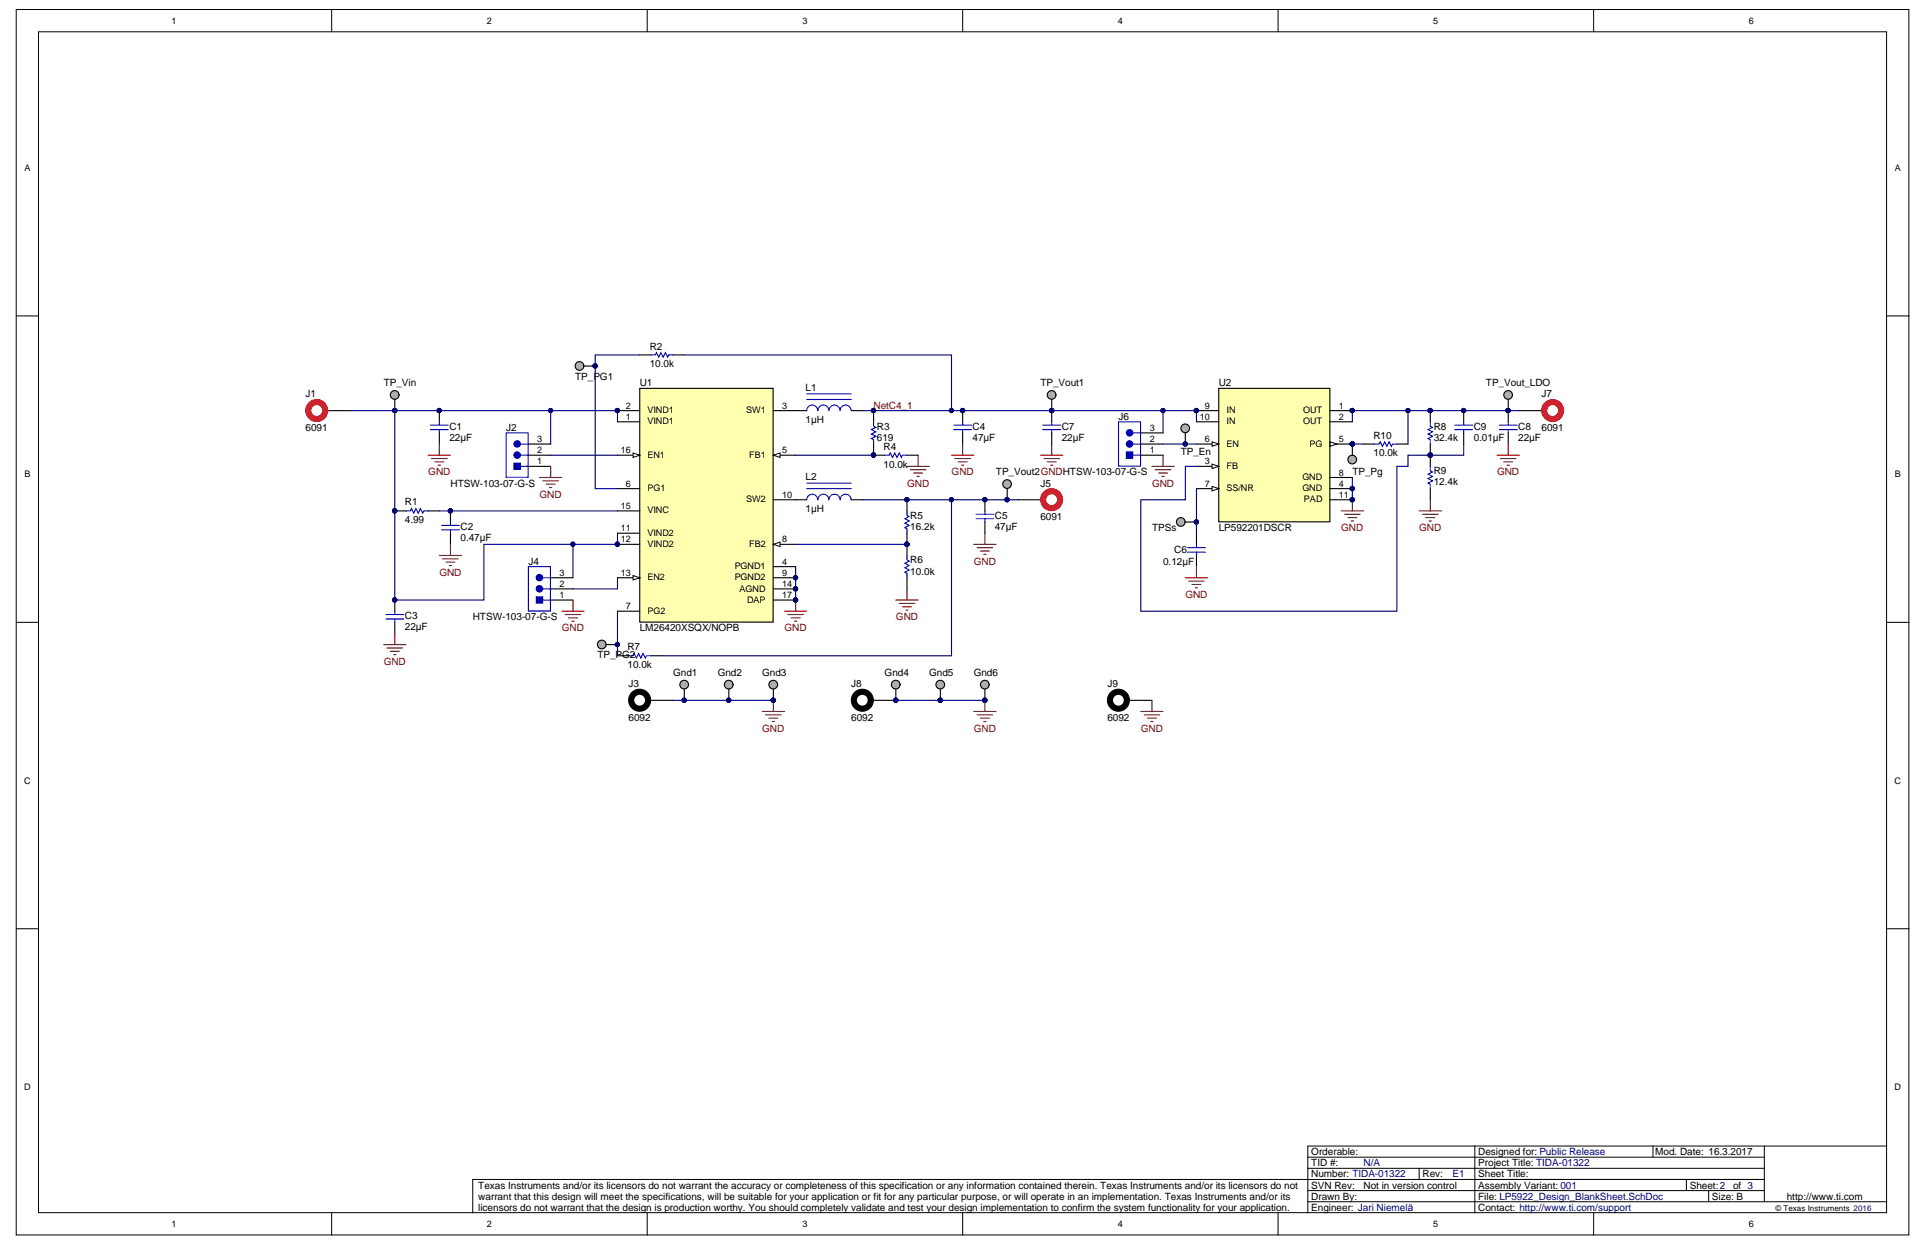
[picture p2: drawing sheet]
<svg xmlns="http://www.w3.org/2000/svg" width="432mm" height="279mm" viewBox="0 0 432 279" stroke-linecap="round" stroke-linejoin="round" font-family="sans-serif">
<defs><g id="words">
<g font-size="2.2">
<text x="145.6" y="82.2">10.0k</text>
<text x="145.6" y="78.3">R2</text>
<text x="68.5" y="89">J1</text>
<text x="86" y="86.5">TP_Vin</text>
<text x="128.9" y="85">TP_PG1</text>
<text x="143.4" y="86.5">U1</text>
<text x="180.5" y="87.5">L1</text>
<text x="233.2" y="86.5">TP_Vout1</text>
<text x="273.1" y="86.5">U2</text>
<text x="333" y="86.5">TP_Vout_LDO</text>
<text x="345.4" y="89">J7</text>
<text x="180.5" y="94.7">1µH</text>
<text x="250.7" y="94">J6</text>
<text x="68.5" y="96.5">6091</text>
<text x="100.7" y="98.7">22µF</text>
<text x="100.7" y="96.2">C1</text>
<text x="113.4" y="96.5">J2</text>
<text x="196.5" y="98.7">619</text>
<text x="196.5" y="96.2">R3</text>
<text x="198" y="100.7">R4</text>
<text x="217.9" y="98.7">47µF</text>
<text x="217.9" y="96.2">C4</text>
<text x="237.9" y="98.7">22µF</text>
<text x="237.9" y="96.2">C7</text>
<text x="264.6" y="102">TP_En</text>
<text x="307.8" y="98.2">R10</text>
<text x="321.3" y="98.7">32.4k</text>
<text x="321.3" y="96.2">R8</text>
<text x="330.2" y="98.7">0.01µF</text>
<text x="330.2" y="96.2">C9</text>
<text x="340.2" y="98.7">22µF</text>
<text x="340.2" y="96.2">C8</text>
<text x="345.4" y="96.5">6091</text>
<text x="180.5" y="107.5">L2</text>
<text x="198" y="104.7">10.0k</text>
<text x="223.2" y="106.5">TP_Vout2GNDHTSW-103-07-G-S</text>
<text x="303" y="106.5">TP_Pg</text>
<text x="307.8" y="102.2">10.0k</text>
<text x="321.3" y="106.2">R9</text>
<text x="90.7" y="113.2">R1</text>
<text x="101" y="109">HTSW-103-07-G-S</text>
<text x="233.2" y="109">J5</text>
<text x="321.3" y="108.7">12.4k</text>
<text x="90.7" y="117.2">4.99</text>
<text x="103.2" y="118.7">C2</text>
<text x="180.5" y="114.7">1µH</text>
<text x="204" y="118.7">16.2k</text>
<text x="204" y="116.2">R5</text>
<text x="222.9" y="118.7">47µF</text>
<text x="222.9" y="116.2">C5</text>
<text x="233.2" y="116.5">6091</text>
<text x="258.1" y="119">TPSs</text>
<text x="273.1" y="119">LP592201DSCR</text>
<text x="103.2" y="121.2">0.47µF</text>
<text x="263.1" y="123.9">C6</text>
<text x="118.4" y="126.4">J4</text>
<text x="204" y="128.7">10.0k</text>
<text x="204" y="126.2">R6</text>
<text x="260.6" y="126.4">0.12µF</text>
<text x="90.7" y="141.1">22µF</text>
<text x="90.7" y="138.7">C3</text>
<text x="105.9" y="138.9">HTSW-103-07-G-S</text>
<text x="143.4" y="141.4">LM26420XSQX/NOPB</text>
<text x="133.9" y="147.4">TP_PG2</text>
<text x="140.6" y="149.6">10.0k</text>
<text x="140.6" y="145.6">R7</text>
<text x="140.9" y="153.9">J3</text>
<text x="150.8" y="151.4">Gnd1</text>
<text x="160.8" y="151.4">Gnd2</text>
<text x="170.8" y="151.4">Gnd3</text>
<text x="190.8" y="153.9">J8</text>
<text x="198.2" y="151.4">Gnd4</text>
<text x="208.2" y="151.4">Gnd5</text>
<text x="218.2" y="151.4">Gnd6</text>
<text x="248.2" y="153.9">J9</text>
<text x="140.9" y="161.4">6092</text>
<text x="190.8" y="161.4">6092</text>
<text x="248.2" y="161.4">6092</text>
<text x="293.8" y="263.7">Number: TIDA-01322</text>
<text x="293.8" y="261.2">TID #:</text>
<text x="293.8" y="258.7">Orderable:</text>
<text x="318.8" y="263.7">Rev:</text>
<text x="331.2" y="263.7">Sheet Title:</text>
<text x="331.2" y="261.2">Project Title: TIDA-01322</text>
<text x="331.2" y="258.7">Designed for: Public Release</text>
<text x="370.9" y="258.7">Mod. Date: 16.3.2017</text>
<text x="107.2" y="266.2">Texas Instruments and/or its licensors do not warrant the accuracy or completeness of this specification or any information contained therein. Texas Instruments and/or its licensors do not</text>
<text x="107.2" y="268.7">warrant that this design will meet the specifications, will be suitable for your application or fit for any particular purpose, or will operate in an implementation. Texas Instruments and/or its</text>
<text x="293.8" y="268.7">Drawn By:</text>
<text x="293.8" y="266.2">SVN Rev:</text>
<text x="305.5" y="266.2">Not in version control</text>
<text x="331.2" y="268.7">File: LP5922_Design_BlankSheet.SchDoc</text>
<text x="331.2" y="266.2">Assembly Variant: 001</text>
<text x="378.6" y="266.2">Sheet:2</text>
<text x="383.6" y="268.7">Size: B</text>
<text x="388.4" y="266.2">of 3</text>
<text x="400.4" y="268.7">http://www.ti.com</text>
<text x="107.2" y="271.2">licensors do not warrant that the design is production worthy. You should completely validate and test your design implementation to confirm the system functionality for your application.</text>
<text x="293.8" y="271.2">Engineer: Jari Niemelä</text>
<text x="331.2" y="271.2">Contact: http://www.ti.com/support</text>
</g>
<g font-size="2.2" fill="#800000">
<text x="195.7" y="91.5">NetC4_1</text>
<text x="96" y="106.5">GND</text>
<text x="213.2" y="106.5">GND</text>
<text x="335.5" y="106.5">GND</text>
<text x="120.9" y="111.5">GND</text>
<text x="203.3" y="109">GND</text>
<text x="258.1" y="109">GND</text>
<text x="300.5" y="119">GND</text>
<text x="318" y="119">GND</text>
<text x="98.5" y="128.9">GND</text>
<text x="218.2" y="126.4">GND</text>
<text x="265.6" y="133.9">GND</text>
<text x="125.9" y="141.4">GND</text>
<text x="175.8" y="141.4">GND</text>
<text x="200.8" y="138.9">GND</text>
<text x="86" y="148.9">GND</text>
<text x="170.8" y="163.9">GND</text>
<text x="218.2" y="163.9">GND</text>
<text x="255.6" y="163.9">GND</text>
</g>
<g font-size="2.2" fill="#000080">
<text x="305.5" y="261.2">N/A</text>
<text x="325.5" y="263.7">E1</text>
</g>
<g font-size="2">
<text x="38.4" y="5.3">1</text>
<text x="109.1" y="5.3">2</text>
<text x="179.8" y="5.3">3</text>
<text x="250.5" y="5.3">4</text>
<text x="321.2" y="5.3">5</text>
<text x="391.9" y="5.3">6</text>
<text x="5.5" y="38.3">A</text>
<text x="424.6" y="38.3">A</text>
<text x="140.2" y="91.6">2</text>
<text x="140.2" y="94">1</text>
<text x="145.1" y="92.5">VIND1</text>
<text x="145.1" y="95">VIND1</text>
<text x="167.2" y="92.5">SW1</text>
<text x="175.3" y="91.6">3</text>
<text x="268.9" y="94">10</text>
<text x="270" y="91.6">9</text>
<text x="274.8" y="92.5">IN</text>
<text x="274.8" y="95">IN</text>
<text x="292" y="92.5">OUT</text>
<text x="292" y="95">OUT</text>
<text x="300" y="91.6">1</text>
<text x="300" y="94">2</text>
<text x="120.4" y="101.5">2</text>
<text x="120.4" y="99">3</text>
<text x="139.1" y="101.5">16</text>
<text x="175.3" y="101.5">5</text>
<text x="257.6" y="101.5">1</text>
<text x="257.6" y="99">2</text>
<text x="257.6" y="96.5">3</text>
<text x="270" y="99">6</text>
<text x="274.8" y="100">EN</text>
<text x="293.4" y="100">PG</text>
<text x="300" y="99">5</text>
<text x="5.5" y="106.9">B</text>
<text x="120.4" y="104">1</text>
<text x="145.1" y="102.5">EN1</text>
<text x="167.9" y="102.5">FB1</text>
<text x="270" y="104">3</text>
<text x="274.8" y="105">FB</text>
<text x="291.8" y="107.5">GND</text>
<text x="300" y="106.5">8</text>
<text x="424.6" y="106.9">B</text>
<text x="140.2" y="109">6</text>
<text x="145.1" y="110">PG1</text>
<text x="167.2" y="112.5">SW2</text>
<text x="175.3" y="111.5">10</text>
<text x="270" y="109">7</text>
<text x="274.8" y="110">SS/NR</text>
<text x="291.8" y="110">GND</text>
<text x="292.2" y="112.5">PAD</text>
<text x="300" y="109">4</text>
<text x="300" y="111.5">11</text>
<text x="139.1" y="119">11</text>
<text x="139.1" y="114">15</text>
<text x="145.1" y="120">VIND2</text>
<text x="145.1" y="115">VINC</text>
<text x="139.1" y="121.5">12</text>
<text x="145.1" y="122.5">VIND2</text>
<text x="167.9" y="122.5">FB2</text>
<text x="175.3" y="121.5">8</text>
<text x="125.4" y="131.5">2</text>
<text x="125.4" y="129">3</text>
<text x="139.1" y="129">13</text>
<text x="145.1" y="130">EN2</text>
<text x="164.6" y="127.5">PGND1</text>
<text x="164.6" y="130">PGND2</text>
<text x="175.3" y="126.5">4</text>
<text x="175.3" y="129">9</text>
<text x="175.3" y="131.5">14</text>
<text x="125.4" y="134">1</text>
<text x="140.2" y="136.5">7</text>
<text x="145.1" y="137.5">PG2</text>
<text x="165.7" y="132.5">AGND</text>
<text x="167.4" y="135">DAP</text>
<text x="175.3" y="134">17</text>
<text x="5.4" y="175.5">C</text>
<text x="424.5" y="175.5">C</text>
<text x="5.4" y="244.1">D</text>
<text x="424.5" y="244.1">D</text>
<text x="38.4" y="274.8">1</text>
<text x="109.1" y="274.8">2</text>
<text x="179.8" y="274.8">3</text>
<text x="250.5" y="274.8">4</text>
<text x="321.2" y="274.8">5</text>
<text x="391.9" y="274.8">6</text>
</g>
<text font-size="1.8" x="397.8" y="271.3">© Texas Instruments 2016</text>
</g></defs>
<g fill="#fff" stroke="#000" stroke-width=".22">
<path d="M3.6 2.1h424.1v274.5h-424.1z"/>
<path d="M8.6 7.1h414.1v264.5h-414.1z"/>
</g>
<g fill="none" stroke="#000" stroke-width=".22">
<path d="M74.3 2.1v5M145 2.1v5M215.7 2.1v5M286.4 2.1v5M357.1 2.1v5M3.6 70.8h5M422.8 70.8h5M3.6 139.4h5M422.8 139.4h5M3.6 208h5M422.8 208h5M293.1 259.2h102.2"/>
<path d="M330.5 256.7h-37.4v14.9M370.4 256.7v2.5M395.3 256.7v12.4M422.8 256.7h-92.3v14.9M74.3 271.6v5M145 271.6v5M215.7 271.6v5M286.4 271.6v5M293.1 269.1h129.7M293.1 266.6h102.2M293.1 261.7h102.2M318 261.7v2.4"/>
<path d="M357.1 271.6v5M377.9 264.1v2.5M382.9 266.6v2.5M395.3 264.1h-289.4v7.5"/>
<circle cx="143.3" cy="156.8" r="2.47"/>
</g>
<path d="M175.8 136.9h5M176.5 137.6h3.5M177.3 138.4h2M178 139.1h.5M178.3 134.4v2.5M170.8 159.3h5M173.3 156.8v2.5M171.5 160.1h3.5M172.3 160.8h2M173 161.6h.5" fill="none" stroke="#800000" stroke-width=".25"/>
<g fill="#000080" stroke="#000080" stroke-width=".22">
<circle cx="178.3" cy="134.4" r=".47"/>
<circle cx="173.3" cy="156.8" r=".47"/>
</g>
<path d="M73.5 92h5M145.8 156.8h5" fill="none" stroke="#000" stroke-width=".25"/>
<circle cx="143.3" cy="156.8" r="1.85" fill="none" stroke="#000" stroke-width="1.2"/>
<circle cx="71" cy="91.9" r="1.85" fill="none" stroke="#ee0e22" stroke-width="1.2"/>
<circle cx="71" cy="91.9" r="2.47" fill="none" stroke="#ee0e22" stroke-width=".22"/>
<path d="M113.4 97h5v9.9h-5z" fill="#fff" stroke="#00f" stroke-width=".25"/>
<path d="M116.7 99.5h1.7M91 114.4h1l.2-.5 .5 1 .5-1 .5 1 .5-1 .5 1 .3-.5h1M98.9 117.7h4M98.9 118.7h4M100.9 116.9v.8M100.9 118.7v.7M116.7 101.9h1.7M116.7 104.4h1.7" fill="none" stroke="#00f" stroke-width=".25"/>
<g fill="#00f" stroke="#00f" stroke-width=".25">
<circle cx="115.9" cy="101.9" r=".72"/>
<circle cx="115.9" cy="99.4" r=".72"/>
</g>
<path d="M118.4 99.5h5M88.5 114.4h2.5M96 114.4h2.4M100.9 114.4v2.5M100.9 119.4v2.5M118.4 104.4h5M118.4 101.9h5" fill="none" stroke="#000" stroke-width=".25"/>
<path d="M115.2 103.7h1.4v1.4h-1.4z" fill="#00f" stroke="#00f" stroke-width=".22"/>
<path d="M120.9 106.9h5M121.6 107.7h3.5M122.4 108.4h2M123.1 109.2h.5M123.4 104.4v2.5M98.4 124.4h5M99.2 125.2h3.5M99.9 125.9h2M100.7 126.7h.5M100.9 121.9v2.5" fill="none" stroke="#800000" stroke-width=".25"/>
<g fill="#000080" stroke="#000080" stroke-width=".22">
<circle cx="88.4" cy="114.4" r=".47"/>
<circle cx="100.9" cy="114.4" r=".47"/>
</g>
<path d="M118.4 126.9h4.9v9.9h-4.9z" fill="#fff" stroke="#00f" stroke-width=".25"/>
<g fill="none" stroke="#00f" stroke-width=".25">
<path d="M96.4 95.2h4M96.4 96.2h4M98.4 94.5v.7M98.4 96.2v.8M218.7 115.2h4M218.7 116.2h4M220.7 114.4v.8M220.7 116.2v.7M86.5 137.6h4M86.5 138.6h4M88.5 136.9v.7M88.5 138.6v.8"/>
<path d="M121.6 131.9h1.8M121.6 134.4h1.8M121.6 129.4h1.8"/>
</g>
<g fill="#00f" stroke="#00f" stroke-width=".25">
<circle cx="120.9" cy="131.9" r=".72"/>
<circle cx="120.9" cy="129.4" r=".72"/>
</g>
<path d="M98.4 92v2.5M98.4 97v2.5M220.7 111.9v2.5M220.7 116.9v2.5M228.2 111.9h5M88.5 134.4v2.5M88.5 139.4v2.5M123.4 134.4h5M123.4 131.9h5M123.4 129.4h5" fill="none" stroke="#000" stroke-width=".25"/>
<path d="M120.2 133.6h1.4v1.5h-1.4z" fill="#00f" stroke="#00f" stroke-width=".22"/>
<g fill="none" stroke="#800000" stroke-width=".25">
<path d="M98.4 99.5v2.4M215.7 99.5v2.4M96 101.9h4.9M96.7 102.7h3.5M97.4 103.4h2M98.2 104.2h.5M203.2 104.4h5M204 105.2h3.5M204.7 105.9h2M205.5 106.7h.5M205.7 101.9v2.5M213.2 101.9h5"/>
<path d="M214 102.7h3.5M214.7 103.4h2M215.5 104.2h.5M220.7 119.4v2.5M125.9 136.9h5M126.6 137.6h3.5M127.4 138.4h2M128.1 139.1h.5M128.4 134.4v2.5M200.7 134.4h5M201.5 135.1h3.5M202.2 135.9h2"/>
<path d="M203 136.6h.5M203.2 131.9v2.5M218.2 121.9h5M219 122.7h3.4M219.7 123.4h2M220.4 124.2h.5M86 144.4h5M86.7 145.1h3.5M87.5 145.9h2M88.2 146.6h.5M88.5 141.9v2.5"/>
</g>
<g fill="#000080" stroke="#000080" stroke-width=".22">
<circle cx="98.4" cy="91.9" r=".47"/>
<circle cx="88.4" cy="134.4" r=".47"/>
<circle cx="220.7" cy="111.9" r=".47"/>
</g>
<circle cx="235.6" cy="111.9" r="1.85" fill="none" stroke="#ee0e22" stroke-width="1.2"/>
<circle cx="235.6" cy="111.9" r="2.47" fill="none" stroke="#ee0e22" stroke-width=".22"/>
<path d="M273.1 87h24.9v29.9h-24.9z" fill="#ffffb0" stroke="#000" stroke-width=".25"/>
<path d="M298 92h5M298 94.5h5M268.1 104.4h5" fill="none" stroke="#000" stroke-width=".25"/>
<circle cx="303" cy="91.9" r=".47" fill="#000080" stroke="#000080" stroke-width=".22"/>
<path d="M271.6 103.9l1.5 .5-1.5 .5z" fill="#fff"/>
<path d="M271.6 103.9l1.5 .5-1.5 .5z" fill="none" stroke="#000" stroke-width=".22"/>
<path d="M298 99.5h5M298 109.4h5" fill="none" stroke="#000" stroke-width=".25"/>
<circle cx="303" cy="109.4" r=".47" fill="#000080" stroke="#000080" stroke-width=".22"/>
<path d="M298 99l1.5 .5-1.5 .4z" fill="#fff"/>
<path d="M298 99l1.5 .5-1.5 .4z" fill="none" stroke="#000" stroke-width=".22"/>
<circle cx="303" cy="99.4" r=".47" fill="#000080" stroke="#000080" stroke-width=".22"/>
<path d="M268.1 99.5h5" fill="none" stroke="#000" stroke-width=".25"/>
<path d="M271.6 99l1.5 .5-1.5 .4z" fill="#fff"/>
<path d="M271.6 99l1.5 .5-1.5 .4z" fill="none" stroke="#000" stroke-width=".22"/>
<path d="M268.1 109.4h5" fill="none" stroke="#000" stroke-width=".25"/>
<path d="M271.6 108.9l1.5 .5-1.5 .5z" fill="#fff"/>
<path d="M271.6 108.9l1.5 .5-1.5 .5z" fill="none" stroke="#000" stroke-width=".22"/>
<path d="M268.1 92h5M268.1 94.5h5M298 106.9h5M298 111.9h5" fill="none" stroke="#000" stroke-width=".25"/>
<g fill="#000080" stroke="#000080" stroke-width=".22">
<circle cx="268.1" cy="91.9" r=".47"/>
<circle cx="303" cy="111.9" r=".47"/>
<circle cx="303" cy="91.9" r=".47"/>
<circle cx="303" cy="109.4" r=".47"/>
<circle cx="303" cy="99.4" r=".47"/>
</g>
<path d="M300.5 114.4h5M301.3 115.2h3.5M302 115.9h2M302.8 116.7h.5M303 111.9v2.5" fill="none" stroke="#800000" stroke-width=".25"/>
<path d="M250.6 94.5h5v9.9h-5z" fill="#fff" stroke="#00f" stroke-width=".25"/>
<g fill="none" stroke="#00f" stroke-width=".25">
<path d="M213.7 95.2h4M213.7 96.2h4M215.7 94.5v.7M215.7 96.2v.8M233.7 95.2h4M233.7 96.2h4M235.7 94.5v.7M235.7 96.2v.8M253.9 99.5h1.7M253.9 97h1.7M326 95.2h4M326 96.2h4"/>
<path d="M328 94.5v.7M328 96.2v.8M253.9 101.9h1.7M266.1 122.7h4M266.1 123.7h4M268.1 121.9v.8M268.1 123.7v.7"/>
</g>
<g fill="#00f" stroke="#00f" stroke-width=".25">
<circle cx="253.1" cy="99.4" r=".72"/>
<circle cx="253.1" cy="96.9" r=".72"/>
</g>
<g fill="none" stroke="#000" stroke-width=".25">
<path d="M215.7 92v2.5M215.7 97v2.5M235.7 92v2.5M235.7 97v2.5M255.6 99.5h5M255.6 97h5M328 92v2.5M328 97v2.5M340.5 92h4.9M255.6 101.9h5M268.1 119.4v2.5M268.1 124.4v2.5"/>
<path d="M195.7 156.8h5"/>
</g>
<path d="M252.4 101.2h1.4v1.4h-1.4z" fill="#00f" stroke="#00f" stroke-width=".22"/>
<g fill="none" stroke="#800000" stroke-width=".25">
<path d="M235.7 99.5v2.4M338 99.5v2.4M233.2 101.9h5M233.9 102.7h3.5M234.7 103.4h2M235.4 104.2h.5M258.1 104.4h5M258.9 105.2h3.5M259.6 105.9h2M260.4 106.7h.5M260.6 101.9v2.5M318 114.4h5"/>
<path d="M318.8 115.2h3.4M319.5 115.9h2M320.2 116.7h.5M320.5 111.9v2.5M335.5 101.9h5M336.2 102.7h3.5M337 103.4h2M337.7 104.2h.5M265.6 129.4h5M266.4 130.1h3.5M267.1 130.9h2M267.9 131.6h.5"/>
<path d="M268.1 126.9v2.5M218.2 159.3h5M220.7 156.8v2.5M219 160.1h3.4M219.7 160.8h2M220.4 161.6h.5"/>
</g>
<circle cx="347.9" cy="91.9" r="1.85" fill="none" stroke="#ee0e22" stroke-width="1.2"/>
<circle cx="347.9" cy="91.9" r="2.47" fill="none" stroke="#ee0e22" stroke-width=".22"/>
<g fill="#000080" stroke="#000080" stroke-width=".22">
<circle cx="200.7" cy="156.8" r=".47"/>
<circle cx="220.7" cy="156.8" r=".47"/>
<circle cx="215.7" cy="91.9" r=".47"/>
<circle cx="328" cy="91.9" r=".47"/>
<circle cx="235.6" cy="91.9" r=".47"/>
</g>
<circle cx="193.2" cy="156.8" r="1.85" fill="none" stroke="#000" stroke-width="1.2"/>
<circle cx="193.2" cy="156.8" r="2.47" fill="none" stroke="#000" stroke-width=".22"/>
<circle cx="88.4" cy="88.4" r=".97" fill="#b2acb0" stroke="#000" stroke-width=".25"/>
<path d="M88.5 89.5v2.5" fill="none" stroke="#000" stroke-width=".25"/>
<circle cx="88.4" cy="91.9" r=".47" fill="#000080" stroke="#000080" stroke-width=".22"/>
<circle cx="225.7" cy="108.4" r=".97" fill="#b2acb0" stroke="#000" stroke-width=".25"/>
<path d="M225.7 109.4v2.5" fill="none" stroke="#000" stroke-width=".25"/>
<circle cx="225.7" cy="111.9" r=".47" fill="#000080" stroke="#000080" stroke-width=".22"/>
<circle cx="337.9" cy="88.4" r=".97" fill="#b2acb0" stroke="#000" stroke-width=".25"/>
<path d="M338 89.5v2.5" fill="none" stroke="#000" stroke-width=".25"/>
<circle cx="337.9" cy="91.9" r=".47" fill="#000080" stroke="#000080" stroke-width=".22"/>
<circle cx="173.3" cy="153.3" r=".97" fill="#b2acb0" stroke="#000" stroke-width=".25"/>
<path d="M173.3 154.3v2.5" fill="none" stroke="#000" stroke-width=".25"/>
<circle cx="173.3" cy="156.8" r=".47" fill="#000080" stroke="#000080" stroke-width=".22"/>
<circle cx="210.7" cy="153.3" r=".97" fill="#b2acb0" stroke="#000" stroke-width=".25"/>
<path d="M210.7 154.3v2.5" fill="none" stroke="#000" stroke-width=".25"/>
<circle cx="210.7" cy="156.8" r=".47" fill="#000080" stroke="#000080" stroke-width=".22"/>
<circle cx="200.7" cy="153.3" r=".97" fill="#b2acb0" stroke="#000" stroke-width=".25"/>
<path d="M200.7 154.3v2.5" fill="none" stroke="#000" stroke-width=".25"/>
<circle cx="200.7" cy="156.8" r=".47" fill="#000080" stroke="#000080" stroke-width=".22"/>
<circle cx="264.6" cy="116.9" r=".97" fill="#b2acb0" stroke="#000" stroke-width=".25"/>
<path d="M265.6 116.9h2.5" fill="none" stroke="#000" stroke-width=".25"/>
<circle cx="268.1" cy="116.9" r=".47" fill="#000080" stroke="#000080" stroke-width=".22"/>
<circle cx="265.6" cy="95.9" r=".97" fill="#b2acb0" stroke="#000" stroke-width=".25"/>
<path d="M265.6 97v2.5" fill="none" stroke="#000" stroke-width=".25"/>
<circle cx="265.6" cy="99.4" r=".47" fill="#000080" stroke="#000080" stroke-width=".22"/>
<circle cx="303" cy="102.9" r=".97" fill="#b2acb0" stroke="#000" stroke-width=".25"/>
<path d="M303 99.5v2.4" fill="none" stroke="#000" stroke-width=".25"/>
<circle cx="303" cy="99.4" r=".47" fill="#000080" stroke="#000080" stroke-width=".22"/>
<circle cx="235.6" cy="88.4" r=".97" fill="#b2acb0" stroke="#000" stroke-width=".25"/>
<g fill="none" stroke="#000" stroke-width=".25">
<path d="M143.4 79.5h2.4M150.8 79.5h2.5M178.3 92h2.5M190.8 92h2.5M195.7 92v2.5M195.7 99.5v2.4h2.5M235.7 89.5v2.5M305.5 99.5h2.5M313 99.5h2.5M320.5 92v2.5M320.5 99.5v4.9M338 92v2.5"/>
<path d="M338 97v2.5M178.3 111.9h2.5M190.8 111.9h2.5M203.2 101.9h2.5M203.2 111.9v2.5M203.2 119.4v5M320.5 109.4v2.5M203.2 129.4v2.5M138.4 146.9h2.5M145.8 146.9h2.5M253.1 156.8h5"/>
</g>
<g fill="#000080" stroke="#000080" stroke-width=".22">
<circle cx="235.6" cy="91.9" r=".47"/>
<circle cx="195.7" cy="91.9" r=".47"/>
<circle cx="337.9" cy="91.9" r=".47"/>
<circle cx="320.5" cy="91.9" r=".47"/>
<circle cx="320.5" cy="101.9" r=".47"/>
<circle cx="195.7" cy="101.9" r=".47"/>
<circle cx="203.2" cy="111.9" r=".47"/>
<circle cx="203.2" cy="121.9" r=".47"/>
</g>
<g fill="none" stroke="#00f" stroke-width=".25">
<path d="M145.8 79.5h1l.3-.5 .5 1 .5-1 .5 1 .5-1 .5 1 .2-.5h1M180.8 89.5h10M180.8 88.2h10M183.2 92a1.22 1.22 0 0 0-1.2-1.3 1.22 1.22 0 0 0-1.2 1.3M185.7 92a1.22 1.22 0 0 0-1.2-1.3 1.22 1.22 0 0 0-1.2 1.3M188.2 92a1.22 1.22 0 0 0-1.2-1.3 1.22 1.22 0 0 0-1.2 1.3M190.7 92a1.22 1.22 0 0 0-1.2-1.3 1.22 1.22 0 0 0-1.2 1.3M195.7 94.5v1l.5 .2-.9 .5 .9 .5-.9 .5 .9 .5-.9 .5 .4 .3v1M308 99.5h1l.3-.5 .5 .9 .5-.9 .5 .9 .5-.9 .5 .9 .2-.4h1M320.5 94.5v1l.5 .2-1 .5 1 .5-1 .5 1 .5-1 .5 .5 .3v1M336 95.2h4M336 96.2h4"/>
<path d="M338 94.5v.7M338 96.2v.8M180.8 109.4h10M180.8 108.2h10M183.2 111.9a1.22 1.22 0 0 0-1.2-1.2 1.22 1.22 0 0 0-1.2 1.2M185.7 111.9a1.22 1.22 0 0 0-1.2-1.2 1.22 1.22 0 0 0-1.2 1.2M188.2 111.9a1.22 1.22 0 0 0-1.2-1.2 1.22 1.22 0 0 0-1.2 1.2M190.7 111.9a1.22 1.22 0 0 0-1.2-1.2 1.22 1.22 0 0 0-1.2 1.2M198.2 101.9h1l.3-.5 .5 1 .5-1 .5 1 .5-1 .5 1 .2-.5h1M203.2 114.4v1l.5 .3-1 .5 1 .5-1 .5 1 .5-1 .5 .5 .2v1M320.5 104.4v1l.5 .3-1 .5 1 .5-1 .5 1 .5-1 .5 .5 .2v1M203.2 124.4v1l.5 .3-1 .5 1 .5-1 .4 1 .5-1 .5 .5 .3v1"/>
<path d="M140.9 146.9h1l.2-.5 .5 1 .5-1 .5 1 .5-1 .5 1 .3-.5h.9"/>
</g>
<circle cx="250.6" cy="156.8" r="1.85" fill="none" stroke="#000" stroke-width="1.2"/>
<circle cx="250.6" cy="156.8" r="2.47" fill="none" stroke="#000" stroke-width=".22"/>
<path d="M255.6 159.3h5M258.1 156.8v2.5M256.4 160.1h3.5M257.1 160.8h2M257.9 161.6h.5" fill="none" stroke="#800000" stroke-width=".25"/>
<circle cx="129.9" cy="82" r=".97" fill="#b2acb0" stroke="#000" stroke-width=".25"/>
<path d="M130.9 82h2.5" fill="none" stroke="#000" stroke-width=".25"/>
<circle cx="133.3" cy="82" r=".47" fill="#000080" stroke="#000080" stroke-width=".22"/>
<circle cx="134.8" cy="144.3" r=".97" fill="#b2acb0" stroke="#000" stroke-width=".25"/>
<path d="M135.9 144.4h2.5" fill="none" stroke="#000" stroke-width=".25"/>
<circle cx="138.3" cy="144.3" r=".47" fill="#000080" stroke="#000080" stroke-width=".22"/>
<circle cx="220.7" cy="153.3" r=".97" fill="#b2acb0" stroke="#000" stroke-width=".25"/>
<path d="M220.7 154.3v2.5" fill="none" stroke="#000" stroke-width=".25"/>
<circle cx="220.7" cy="156.8" r=".47" fill="#000080" stroke="#000080" stroke-width=".22"/>
<circle cx="153.3" cy="153.3" r=".97" fill="#b2acb0" stroke="#000" stroke-width=".25"/>
<path d="M153.3 154.3v2.5" fill="none" stroke="#000" stroke-width=".25"/>
<circle cx="153.3" cy="156.8" r=".47" fill="#000080" stroke="#000080" stroke-width=".22"/>
<circle cx="163.3" cy="153.3" r=".97" fill="#b2acb0" stroke="#000" stroke-width=".25"/>
<path d="M163.3 154.3v2.5" fill="none" stroke="#000" stroke-width=".25"/>
<circle cx="163.3" cy="156.8" r=".47" fill="#000080" stroke="#000080" stroke-width=".22"/>
<path d="M143.4 87h29.8v52.3h-29.8z" fill="#ffffb0" stroke="#000" stroke-width=".25"/>
<path d="M138.4 119.4h5M138.4 121.9h5M138.4 129.4h5M173.3 126.9h5" fill="none" stroke="#000" stroke-width=".25"/>
<circle cx="138.3" cy="121.9" r=".47" fill="#000080" stroke="#000080" stroke-width=".22"/>
<path d="M141.9 128.9l1.5 .5-1.5 .5z" fill="#fff"/>
<path d="M141.9 128.9l1.5 .5-1.5 .5z" fill="none" stroke="#000" stroke-width=".22"/>
<path d="M138.4 92h5M173.3 92h5M138.4 109.4h5M138.4 101.9h5M138.4 136.9h5" fill="none" stroke="#000" stroke-width=".25"/>
<circle cx="138.3" cy="91.9" r=".47" fill="#000080" stroke="#000080" stroke-width=".22"/>
<path d="M141.9 101.4l1.5 .5-1.5 .5z" fill="#fff"/>
<path d="M141.9 101.4l1.5 .5-1.5 .5z" fill="none" stroke="#000" stroke-width=".22"/>
<path d="M138.4 94.5h5M138.4 114.4h5M173.3 111.9h5M173.3 129.4h5M173.3 121.9h5" fill="none" stroke="#000" stroke-width=".25"/>
<circle cx="178.3" cy="129.4" r=".47" fill="#000080" stroke="#000080" stroke-width=".22"/>
<path d="M173.3 121.9l1.5-.5v1z" fill="#fff"/>
<path d="M173.3 121.9l1.5-.5v1z" fill="none" stroke="#000" stroke-width=".22"/>
<path d="M173.3 101.9h5" fill="none" stroke="#000" stroke-width=".25"/>
<path d="M173.3 101.9l1.5-.5v1z" fill="#fff"/>
<path d="M173.3 101.9l1.5-.5v1z" fill="none" stroke="#000" stroke-width=".22"/>
<path d="M173.3 134.4h5M173.3 131.9h5" fill="none" stroke="#000" stroke-width=".25"/>
<g fill="#000080" stroke="#000080" stroke-width=".22">
<circle cx="178.3" cy="134.4" r=".47"/>
<circle cx="178.3" cy="131.9" r=".47"/>
<circle cx="138.3" cy="121.9" r=".47"/>
<circle cx="138.3" cy="91.9" r=".47"/>
<circle cx="178.3" cy="129.4" r=".47"/>
<circle cx="88.4" cy="91.9" r=".47"/>
<circle cx="98.4" cy="91.9" r=".47"/>
<circle cx="123.4" cy="91.9" r=".47"/>
<circle cx="88.4" cy="114.4" r=".47"/>
<circle cx="88.4" cy="134.4" r=".47"/>
<circle cx="128.4" cy="121.9" r=".47"/>
<circle cx="203.2" cy="121.9" r=".47"/>
<circle cx="268.1" cy="91.9" r=".47"/>
<circle cx="303" cy="109.4" r=".47"/>
<circle cx="303" cy="111.9" r=".47"/>
<circle cx="260.6" cy="91.9" r=".47"/>
<circle cx="195.7" cy="101.9" r=".47"/>
<circle cx="303" cy="91.9" r=".47"/>
<circle cx="315.5" cy="91.9" r=".47"/>
<circle cx="195.7" cy="91.9" r=".47"/>
<circle cx="213.2" cy="91.9" r=".47"/>
<circle cx="215.7" cy="91.9" r=".47"/>
<circle cx="235.6" cy="91.9" r=".47"/>
<circle cx="320.5" cy="101.9" r=".47"/>
<circle cx="337.9" cy="91.9" r=".47"/>
<circle cx="328" cy="91.9" r=".47"/>
<circle cx="320.5" cy="91.9" r=".47"/>
<circle cx="265.6" cy="99.4" r=".47"/>
<circle cx="303" cy="99.4" r=".47"/>
<circle cx="268.1" cy="116.9" r=".47"/>
<circle cx="203.2" cy="111.9" r=".47"/>
<circle cx="213.2" cy="111.9" r=".47"/>
<circle cx="220.7" cy="111.9" r=".47"/>
<circle cx="225.7" cy="111.9" r=".47"/>
<circle cx="138.3" cy="144.3" r=".47"/>
<circle cx="100.9" cy="114.4" r=".47"/>
<circle cx="220.7" cy="156.8" r=".47"/>
<circle cx="210.7" cy="156.8" r=".47"/>
<circle cx="153.3" cy="156.8" r=".47"/>
<circle cx="163.3" cy="156.8" r=".47"/>
<circle cx="173.3" cy="156.8" r=".47"/>
<circle cx="133.3" cy="82" r=".47"/>
<circle cx="200.7" cy="156.8" r=".47"/>
</g>
<g fill="none" stroke="#000080" stroke-width=".25">
<path d="M143.4 79.5h-10v29.9h5M153.3 79.5h59.9v12.5M78.5 92h59.9v2.5M88.5 92v42.4h19.9v-12.5h30v-2.5M123.4 92v7.5M193.3 92h74.8v2.5M260.6 99.5h7.5M260.6 92v5M303 99.5h2.5M315.5 92v7.5M328 99.5v2.4h-12.5v2.5h-2.5v32.5h-57.4v-25h10v-7.5h2.5M340.5 92h-37.5v2.5"/>
<path d="M98.4 114.4h40M123.4 101.9h15M178.3 101.9h17.4M193.3 111.9h34.9M213.2 111.9v35h-64.9M268.1 109.4v10M303 106.9v5M128.4 121.9v7.5M138.4 129.4v2.5h-10M138.4 136.9v10M178.3 126.9v7.5M178.3 121.9h24.9"/>
<path d="M150.8 156.8h22.5M200.7 156.8h20"/>
</g>
<use href="#words"/>
</svg>
